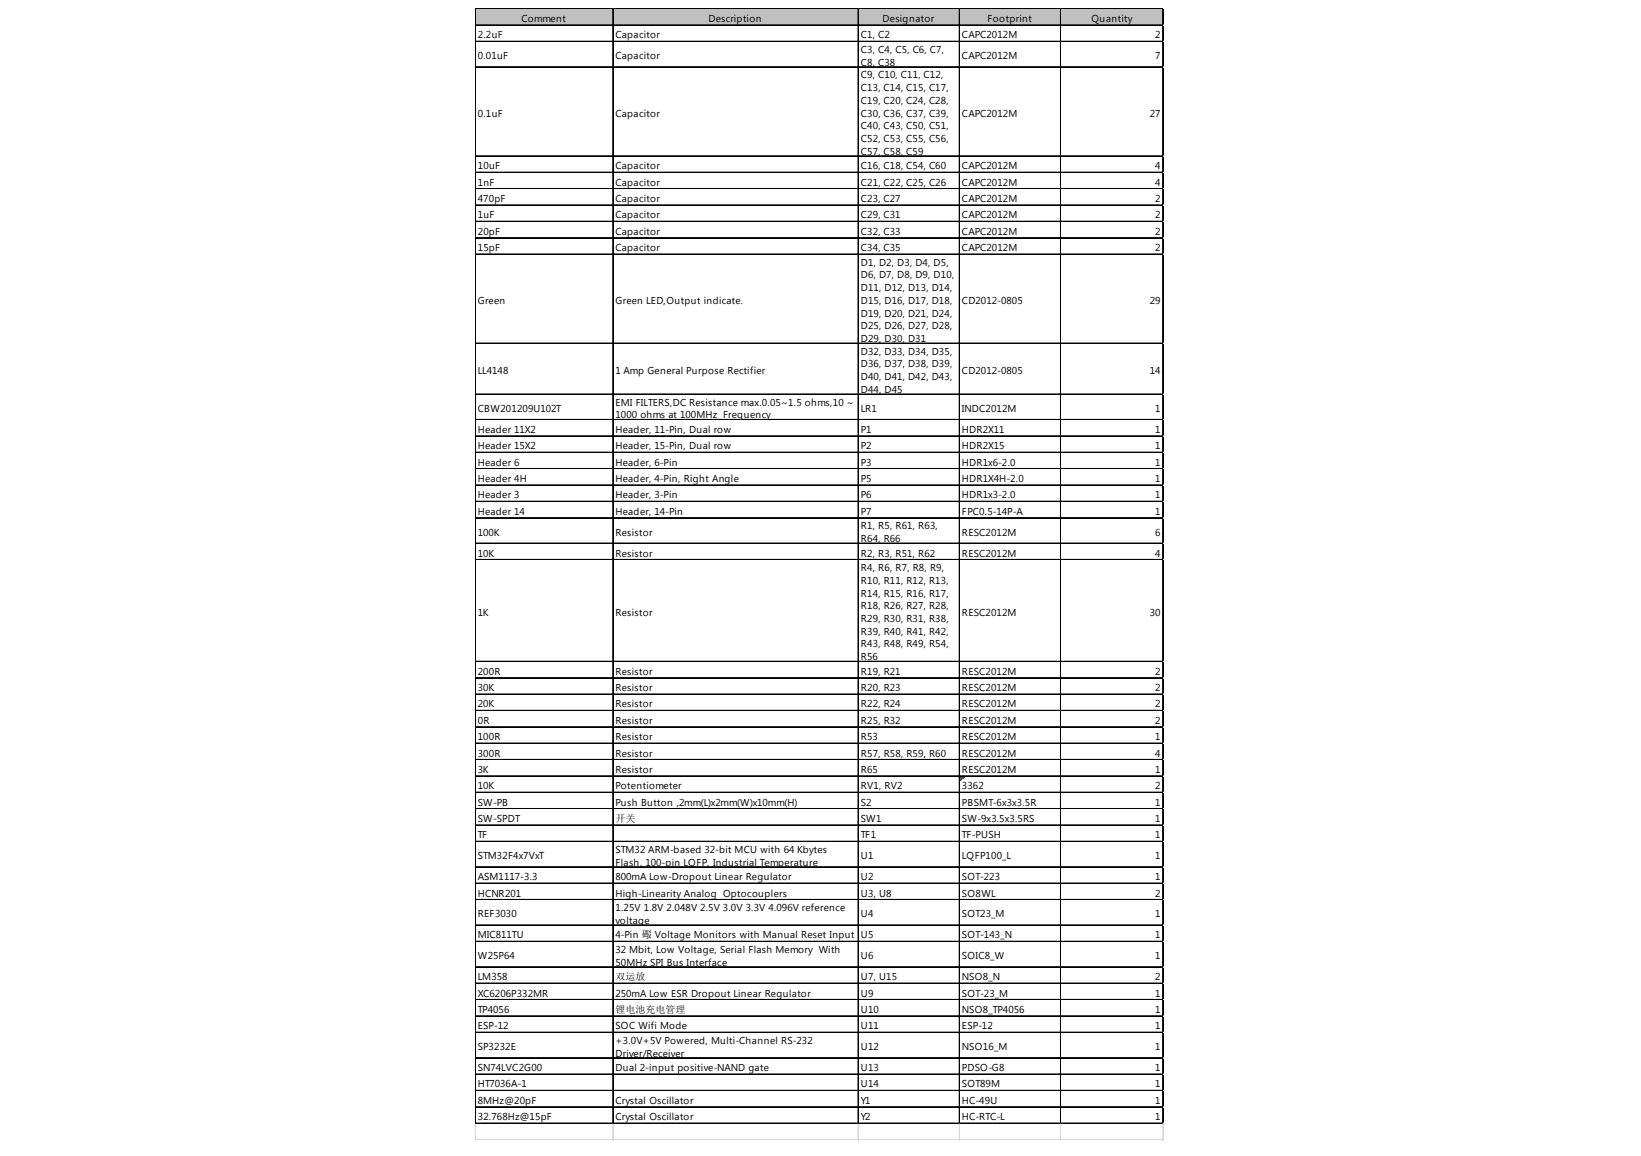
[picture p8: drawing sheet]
<svg xmlns="http://www.w3.org/2000/svg" width="287mm" height="202mm" viewBox="0 0 287 202" stroke-linecap="round" stroke-linejoin="round" font-family="sans-serif">
<defs><g id="words">
<g font-size="1.7">
<text x="91.1" y="3.8">Comment</text>
<text x="123.8" y="3.8">Description</text>
<text x="154.3" y="3.8">Designator</text>
<text x="172.6" y="3.8">Footprint</text>
<text x="190.8" y="3.8">Quantity</text>
<text x="83.5" y="6.7">2.2uF</text>
<text x="83.5" y="10.4">0.01uF</text>
<text x="107.6" y="6.7">Capacitor</text>
<text x="107.6" y="10.4">Capacitor</text>
<text x="150.4" y="6.7">C1, C2</text>
<text x="150.4" y="9.3">C3, C4, C5, C6, C7,</text>
<text x="150.4" y="11.5">C8, C38</text>
<text x="168.1" y="6.7">CAPC2012M</text>
<text x="168.1" y="10.4">CAPC2012M</text>
<text x="201.9" y="6.7">2</text>
<text x="201.9" y="10.4">7</text>
<text x="150.4" y="13.7">C9, C10, C11, C12,</text>
<text x="150.4" y="15.9">C13, C14, C15, C17,</text>
<text x="83.5" y="20.4">0.1uF</text>
<text x="107.6" y="20.4">Capacitor</text>
<text x="150.4" y="18.2">C19, C20, C24, C28,</text>
<text x="150.4" y="20.4">C30, C36, C37, C39,</text>
<text x="150.4" y="22.6">C40, C43, C50, C51,</text>
<text x="168.1" y="20.4">CAPC2012M</text>
<text x="201" y="20.4">27</text>
<text x="83.5" y="29.6">10uF</text>
<text x="107.6" y="29.6">Capacitor</text>
<text x="150.4" y="24.8">C52, C53, C55, C56,</text>
<text x="150.4" y="27.1">C57, C58, C59</text>
<text x="150.4" y="29.6">C16, C18, C54, C60</text>
<text x="168.1" y="29.6">CAPC2012M</text>
<text x="201.9" y="29.6">4</text>
<text x="83.5" y="32.5">1nF</text>
<text x="83.5" y="35.3">470pF</text>
<text x="107.6" y="32.5">Capacitor</text>
<text x="107.6" y="35.3">Capacitor</text>
<text x="150.4" y="32.5">C21, C22, C25, C26</text>
<text x="150.4" y="35.3">C23, C27</text>
<text x="168.1" y="32.5">CAPC2012M</text>
<text x="168.1" y="35.3">CAPC2012M</text>
<text x="201.9" y="32.5">4</text>
<text x="201.9" y="35.3">2</text>
<text x="83.5" y="38.2">1uF</text>
<text x="83.5" y="41">20pF</text>
<text x="107.6" y="38.2">Capacitor</text>
<text x="107.6" y="41">Capacitor</text>
<text x="150.4" y="38.2">C29, C31</text>
<text x="150.4" y="41">C32, C33</text>
<text x="168.1" y="38.2">CAPC2012M</text>
<text x="168.1" y="41">CAPC2012M</text>
<text x="201.9" y="38.2">2</text>
<text x="201.9" y="41">2</text>
<text x="83.5" y="43.9">15pF</text>
<text x="107.6" y="43.9">Capacitor</text>
<text x="150.4" y="43.9">C34, C35</text>
<text x="150.4" y="46.4">D1, D2, D3, D4, D5,</text>
<text x="168.1" y="43.9">CAPC2012M</text>
<text x="201.9" y="43.9">2</text>
<text x="83.5" y="53.1">Green</text>
<text x="107.6" y="53.1">Green LED,Output indicate.</text>
<text x="150.4" y="48.7">D6, D7, D8, D9, D10,</text>
<text x="150.4" y="50.9">D11, D12, D13, D14,</text>
<text x="150.4" y="53.1">D15, D16, D17, D18,</text>
<text x="168.1" y="53.1">CD2012-0805</text>
<text x="201" y="53.1">29</text>
<text x="150.4" y="55.4">D19, D20, D21, D24,</text>
<text x="150.4" y="57.6">D25, D26, D27, D28,</text>
<text x="150.4" y="59.8">D29, D30, D31</text>
<text x="83.5" y="65.4">LL4148</text>
<text x="107.6" y="65.4">1 Amp General Purpose Rectifier</text>
<text x="150.4" y="62">D32, D33, D34, D35,</text>
<text x="150.4" y="64.3">D36, D37, D38, D39,</text>
<text x="168.1" y="65.4">CD2012-0805</text>
<text x="201" y="65.4">14</text>
<text x="107.6" y="70.9">EMI FILTERS,DC Resistance max.0.05~1.5 ohms,10 ~</text>
<text x="150.4" y="66.5">D40, D41, D42, D43,</text>
<text x="150.4" y="68.7">D44, D45</text>
<text x="83.5" y="72">CBW201209U102T</text>
<text x="83.5" y="75.7">Header 11X2</text>
<text x="107.6" y="73.2">1000 ohms at 100MHz Frequency</text>
<text x="107.6" y="75.7">Header, 11-Pin, Dual row</text>
<text x="150.4" y="72">LR1</text>
<text x="150.4" y="75.7">P1</text>
<text x="168.1" y="72">INDC2012M</text>
<text x="168.1" y="75.7">HDR2X11</text>
<text x="201.9" y="72">1</text>
<text x="201.9" y="75.7">1</text>
<text x="83.5" y="78.6">Header 15X2</text>
<text x="83.5" y="81.4">Header 6</text>
<text x="107.6" y="78.6">Header, 15-Pin, Dual row</text>
<text x="107.6" y="81.4">Header, 6-Pin</text>
<text x="150.4" y="78.6">P2</text>
<text x="150.4" y="81.4">P3</text>
<text x="168.1" y="78.6">HDR2X15</text>
<text x="168.1" y="81.4">HDR1x6-2.0</text>
<text x="201.9" y="78.6">1</text>
<text x="201.9" y="81.4">1</text>
<text x="83.5" y="84.3">Header 4H</text>
<text x="83.5" y="87.1">Header 3</text>
<text x="107.6" y="84.3">Header, 4-Pin, Right Angle</text>
<text x="107.6" y="87.1">Header, 3-Pin</text>
<text x="150.4" y="84.3">P5</text>
<text x="150.4" y="87.1">P6</text>
<text x="168.1" y="84.3">HDR1X4H-2.0</text>
<text x="168.1" y="87.1">HDR1x3-2.0</text>
<text x="201.9" y="84.3">1</text>
<text x="201.9" y="87.1">1</text>
<text x="83.5" y="90">Header 14</text>
<text x="83.5" y="93.7">100K</text>
<text x="107.6" y="90">Header, 14-Pin</text>
<text x="107.6" y="93.7">Resistor</text>
<text x="150.4" y="90">P7</text>
<text x="150.4" y="92.6">R1, R5, R61, R63,</text>
<text x="150.4" y="94.8">R64, R66</text>
<text x="168.1" y="90">FPC0.5-14P-A</text>
<text x="168.1" y="93.7">RESC2012M</text>
<text x="201.9" y="90">1</text>
<text x="201.9" y="93.7">6</text>
<text x="83.5" y="97.3">10K</text>
<text x="107.6" y="97.3">Resistor</text>
<text x="150.4" y="97.3">R2, R3, R51, R62</text>
<text x="150.4" y="99.9">R4, R6, R7, R8, R9,</text>
<text x="168.1" y="97.3">RESC2012M</text>
<text x="201.9" y="97.3">4</text>
<text x="83.5" y="107.7">1K</text>
<text x="107.6" y="107.7">Resistor</text>
<text x="150.4" y="102.1">R10, R11, R12, R13,</text>
<text x="150.4" y="104.3">R14, R15, R16, R17,</text>
<text x="150.4" y="106.5">R18, R26, R27, R28,</text>
<text x="168.1" y="107.7">RESC2012M</text>
<text x="201" y="107.7">30</text>
<text x="150.4" y="108.8">R29, R30, R31, R38,</text>
<text x="150.4" y="111">R39, R40, R41, R42,</text>
<text x="150.4" y="113.2">R43, R48, R49, R54,</text>
<text x="83.5" y="118">200R</text>
<text x="107.6" y="118">Resistor</text>
<text x="150.4" y="115.4">R56</text>
<text x="150.4" y="118">R19, R21</text>
<text x="168.1" y="118">RESC2012M</text>
<text x="201.9" y="118">2</text>
<text x="83.5" y="120.8">30K</text>
<text x="83.5" y="123.7">20K</text>
<text x="107.6" y="120.8">Resistor</text>
<text x="107.6" y="123.7">Resistor</text>
<text x="150.4" y="120.8">R20, R23</text>
<text x="150.4" y="123.7">R22, R24</text>
<text x="168.1" y="120.8">RESC2012M</text>
<text x="168.1" y="123.7">RESC2012M</text>
<text x="201.9" y="120.8">2</text>
<text x="201.9" y="123.7">2</text>
<text x="83.5" y="126.6">0R</text>
<text x="83.5" y="129.4">100R</text>
<text x="107.6" y="126.6">Resistor</text>
<text x="107.6" y="129.4">Resistor</text>
<text x="150.4" y="126.6">R25, R32</text>
<text x="150.4" y="129.4">R53</text>
<text x="168.1" y="126.6">RESC2012M</text>
<text x="168.1" y="129.4">RESC2012M</text>
<text x="201.9" y="126.6">2</text>
<text x="201.9" y="129.4">1</text>
<text x="83.5" y="132.3">300R</text>
<text x="83.5" y="135.2">3K</text>
<text x="107.6" y="132.3">Resistor</text>
<text x="107.6" y="135.2">Resistor</text>
<text x="150.4" y="132.3">R57, R58, R59, R60</text>
<text x="150.4" y="135.2">R65</text>
<text x="168.1" y="132.3">RESC2012M</text>
<text x="168.1" y="135.2">RESC2012M</text>
<text x="201.9" y="132.3">4</text>
<text x="201.9" y="135.2">1</text>
<text x="83.5" y="138">10K</text>
<text x="83.5" y="140.9">SW-PB</text>
<text x="83.5" y="143.7">SW-SPDT</text>
<text x="107.6" y="138">Potentiometer</text>
<text x="107.6" y="140.9">Push Button ,2mm(L)x2mm(W)x10mm(H)</text>
<text x="107.6" y="143.7">开关</text>
<text x="150.4" y="138">RV1, RV2</text>
<text x="150.4" y="140.9">S2</text>
<text x="150.4" y="143.7">SW1</text>
<text x="168.1" y="138">3362</text>
<text x="168.1" y="140.9">PBSMT-6x3x3.5R</text>
<text x="168.1" y="143.7">SW-9x3.5x3.5RS</text>
<text x="201.9" y="138">2</text>
<text x="201.9" y="140.9">1</text>
<text x="201.9" y="143.7">1</text>
<text x="83.5" y="146.6">TF</text>
<text x="107.6" y="149.1">STM32 ARM-based 32-bit MCU with 64 Kbytes</text>
<text x="150.4" y="146.6">TF1</text>
<text x="168.1" y="146.6">TF-PUSH</text>
<text x="201.9" y="146.6">1</text>
<text x="83.5" y="150.3">STM32F4x7VxT</text>
<text x="83.5" y="153.9">ASM1117-3.3</text>
<text x="107.6" y="151.4">Flash, 100-pin LQFP, Industrial Temperature</text>
<text x="107.6" y="153.9">800mA Low-Dropout Linear Regulator</text>
<text x="150.4" y="150.3">U1</text>
<text x="150.4" y="153.9">U2</text>
<text x="168.1" y="150.3">LQFP100_L</text>
<text x="168.1" y="153.9">SOT-223</text>
<text x="201.9" y="150.3">1</text>
<text x="201.9" y="153.9">1</text>
<text x="83.5" y="156.8">HCNR201</text>
<text x="83.5" y="160.4">REF3030</text>
<text x="107.6" y="156.8">High-Linearity Analog Optocouplers</text>
<text x="107.6" y="159.3">1.25V 1.8V 2.048V 2.5V 3.0V 3.3V 4.096V reference</text>
<text x="107.6" y="161.5">voltage</text>
<text x="150.4" y="156.8">U3, U8</text>
<text x="150.4" y="160.4">U4</text>
<text x="168.1" y="156.8">SO8WL</text>
<text x="168.1" y="160.4">SOT23_M</text>
<text x="201.9" y="156.8">2</text>
<text x="201.9" y="160.4">1</text>
<text x="83.5" y="164.1">MIC811TU</text>
<text x="83.5" y="167.7">W25P64</text>
<text x="107.6" y="164.1">4-Pin 礟 Voltage Monitors with Manual Reset Input</text>
<text x="107.6" y="166.6">32 Mbit, Low Voltage, Serial Flash Memory With</text>
<text x="150.4" y="164.1">U5</text>
<text x="150.4" y="167.7">U6</text>
<text x="168.1" y="164.1">SOT-143_N</text>
<text x="168.1" y="167.7">SOIC8_W</text>
<text x="201.9" y="164.1">1</text>
<text x="201.9" y="167.7">1</text>
<text x="83.5" y="171.4">LM358</text>
<text x="107.6" y="168.9">50MHz SPI Bus Interface</text>
<text x="107.6" y="171.3">双运放</text>
<text x="150.4" y="171.4">U7, U15</text>
<text x="168.1" y="171.4">NSO8_N</text>
<text x="201.9" y="171.4">2</text>
<text x="83.5" y="174.3">XC6206P332MR</text>
<text x="83.5" y="177.1">TP4056</text>
<text x="83.5" y="180">ESP-12</text>
<text x="107.6" y="174.3">250mA Low ESR Dropout Linear Regulator</text>
<text x="107.6" y="177.1">锂电池充电管理</text>
<text x="107.6" y="180">SOC Wifi Mode</text>
<text x="150.4" y="174.3">U9</text>
<text x="150.4" y="177.1">U10</text>
<text x="150.4" y="180">U11</text>
<text x="168.1" y="174.3">SOT-23_M</text>
<text x="168.1" y="177.1">NSO8_TP4056</text>
<text x="168.1" y="180">ESP-12</text>
<text x="201.9" y="174.3">1</text>
<text x="201.9" y="177.1">1</text>
<text x="201.9" y="180">1</text>
<text x="83.5" y="183.6">SP3232E</text>
<text x="107.6" y="182.5">+3.0V+5V Powered, Multi-Channel RS-232</text>
<text x="107.6" y="184.8">Driver/Receiver</text>
<text x="150.4" y="183.6">U12</text>
<text x="168.1" y="183.6">NSO16_M</text>
<text x="201.9" y="183.6">1</text>
<text x="83.5" y="187.3">SN74LVC2G00</text>
<text x="83.5" y="190.2">HT7036A-1</text>
<text x="107.6" y="187.3">Dual 2-input positive-NAND gate</text>
<text x="150.4" y="187.3">U13</text>
<text x="150.4" y="190.2">U14</text>
<text x="168.1" y="187.3">PDSO-G8</text>
<text x="168.1" y="190.2">SOT89M</text>
<text x="201.9" y="187.3">1</text>
<text x="201.9" y="190.2">1</text>
<text x="83.5" y="193">8MHz@20pF</text>
<text x="83.5" y="195.9">32.768Hz@15pF</text>
<text x="107.6" y="193">Crystal Oscillator</text>
<text x="107.6" y="195.9">Crystal Oscillator</text>
<text x="150.4" y="193">Y1</text>
<text x="150.4" y="195.9">Y2</text>
<text x="168.1" y="193">HC-49U</text>
<text x="168.1" y="195.9">HC-RTC-L</text>
<text x="201.9" y="193">1</text>
<text x="201.9" y="195.9">1</text>
</g>
</g></defs>
<path d="M83.1 1.6h120.3v2.9h-120.3z" fill="#c0c0c0"/>
<path d="M167.8 135.8h.8" fill="none" stroke="#008000" stroke-width=".17"/>
<path d="M167.8 135.8h.8v.2h-.8z" fill="#008000"/>
<path d="M167.8 136h.6" fill="none" stroke="#008000" stroke-width=".17"/>
<path d="M167.8 136h.6v.1h-.6z" fill="#008000"/>
<path d="M167.8 136.1h.5" fill="none" stroke="#008000" stroke-width=".17"/>
<path d="M167.8 136.1h.5v.2h-.5z" fill="#008000"/>
<path d="M167.8 136.3h.3" fill="none" stroke="#008000" stroke-width=".17"/>
<path d="M167.8 136.3h.3v.1h-.3z" fill="#008000"/>
<path d="M167.8 136.4h.2" fill="none" stroke="#008000" stroke-width=".17"/>
<path d="M167.8 136.4h.2v.2h-.2z" fill="#008000"/>
<g fill="none" stroke="#000" stroke-width=".17">
<path d="M83 1.5v195M83.1 1.5v195M83.2 1.5h120.2M83.2 1.6h120.2M83.2 4.3h120.2M83.2 4.4h120.2M83.2 7.2h120.2M83.2 7.3h120.2M83.2 11.7h120.2M107.1 1.6v194.9M107.2 1.6v194.9M150 1.6v194.9"/>
<path d="M167.7 1.6v194.9M185.3 1.6v194.9M185.4 1.6v194.9M203.2 1.6v194.9M203.3 1.6v194.9M83.2 27.2h120.2M83.2 27.3h120.2M83.2 30.1h120.2M83.2 30.2h120.2M83.2 33h120.2M83.2 35.8h120.2M83.2 35.9h120.2"/>
<path d="M83.2 38.7h120.2M83.2 38.8h120.2M83.2 41.5h120.2M83.2 41.6h120.2M83.2 44.4h120.2M83.2 44.5h120.2M83.2 60h120.2M83.2 60.1h120.2M83.2 68.9h120.2M83.2 69h120.2M83.2 73.3h120.2M83.2 73.4h120.2"/>
<path d="M83.2 76.2h120.2M83.2 76.3h120.2M83.2 79.1h120.2M83.2 81.9h120.2M83.2 82h120.2M83.2 84.8h120.2M83.2 84.9h120.2M83.2 87.6h120.2M83.2 87.7h120.2M83.2 90.5h120.2M83.2 90.6h120.2M83.2 95h120.2"/>
<path d="M83.2 97.8h120.2M83.2 97.9h120.2M83.2 115.6h120.2M83.2 115.7h120.2M83.2 118.5h120.2M83.2 118.6h120.2M83.2 121.3h120.2M83.2 121.4h120.2M83.2 124.2h120.2M83.2 124.3h120.2M83.2 127.1h120.2M83.2 129.9h120.2"/>
<path d="M83.2 130h120.2M83.2 132.8h120.2M83.2 132.9h120.2M83.2 135.7h120.2M83.2 138.5h120.2M83.2 138.6h120.2M83.2 141.4h120.2M83.2 141.5h120.2M83.2 144.2h120.2M83.2 144.3h120.2M83.2 147.1h120.2M83.2 147.2h120.2"/>
<path d="M83.2 151.5h120.2M83.2 151.6h120.2M83.2 154.4h120.2M83.2 154.5h120.2M83.2 157.3h120.2M83.2 157.4h120.2M83.2 161.7h120.2M83.2 161.8h120.2M83.2 164.6h120.2M83.2 164.7h120.2M83.2 169h120.2M83.2 169.1h120.2"/>
<path d="M83.2 171.9h120.2M83.2 172h120.2M83.2 174.8h120.2M83.2 177.6h120.2M83.2 177.7h120.2M83.2 180.5h120.2M83.2 180.6h120.2M83.2 184.9h120.2M83.2 185h120.2M83.2 187.8h120.2M83.2 187.9h120.2M83.2 190.7h120.2"/>
<path d="M83.2 193.5h120.2M83.2 193.6h120.2M83.2 196.4h120.2M83.2 196.5h120.2"/>
</g>
<path d="M203.4 1.5h.1M83 196.5v2.9M83.1 196.5v2.9M107.1 196.5v2.9M107.2 196.5v2.9M150 196.5v2.9M167.7 196.5v2.9M185.3 196.5v2.9M185.4 196.5v2.9M203.2 196.5v2.9M203.3 196.5v2.9" fill="none" stroke="#dadcdd" stroke-width=".17"/>
<path d="M203.4 1.5v.1z" fill="#dadcdd"/>
<path d="M203.4 4.3h.1" fill="none" stroke="#dadcdd" stroke-width=".17"/>
<path d="M203.4 4.3v.2z" fill="#dadcdd"/>
<path d="M203.4 7.2h.1" fill="none" stroke="#dadcdd" stroke-width=".17"/>
<path d="M203.4 7.2v.2z" fill="#dadcdd"/>
<path d="M203.4 11.7h.1" fill="none" stroke="#dadcdd" stroke-width=".17"/>
<path d="M203.4 11.7v.1z" fill="#dadcdd"/>
<path d="M203.4 27.2h.1" fill="none" stroke="#dadcdd" stroke-width=".17"/>
<path d="M203.4 27.2v.2z" fill="#dadcdd"/>
<path d="M203.4 30.1h.1" fill="none" stroke="#dadcdd" stroke-width=".17"/>
<path d="M203.4 30.1v.2z" fill="#dadcdd"/>
<path d="M203.4 33h.1" fill="none" stroke="#dadcdd" stroke-width=".17"/>
<path d="M203.4 33v.1z" fill="#dadcdd"/>
<path d="M203.4 35.8h.1" fill="none" stroke="#dadcdd" stroke-width=".17"/>
<path d="M203.4 35.8v.2z" fill="#dadcdd"/>
<path d="M203.4 38.7h.1" fill="none" stroke="#dadcdd" stroke-width=".17"/>
<path d="M203.4 38.7v.1z" fill="#dadcdd"/>
<path d="M203.4 41.5h.1" fill="none" stroke="#dadcdd" stroke-width=".17"/>
<path d="M203.4 41.5v.2z" fill="#dadcdd"/>
<path d="M203.4 44.4h.1" fill="none" stroke="#dadcdd" stroke-width=".17"/>
<path d="M203.4 44.4v.2z" fill="#dadcdd"/>
<path d="M203.4 60h.1" fill="none" stroke="#dadcdd" stroke-width=".17"/>
<path d="M203.4 60v.1z" fill="#dadcdd"/>
<path d="M203.4 68.9h.1" fill="none" stroke="#dadcdd" stroke-width=".17"/>
<path d="M203.4 68.9v.1z" fill="#dadcdd"/>
<path d="M203.4 73.3h.1" fill="none" stroke="#dadcdd" stroke-width=".17"/>
<path d="M203.4 73.3v.2z" fill="#dadcdd"/>
<path d="M203.4 76.2h.1" fill="none" stroke="#dadcdd" stroke-width=".17"/>
<path d="M203.4 76.2v.2z" fill="#dadcdd"/>
<path d="M203.4 79.1h.1" fill="none" stroke="#dadcdd" stroke-width=".17"/>
<path d="M203.4 79.1v.1z" fill="#dadcdd"/>
<path d="M203.4 81.9h.1" fill="none" stroke="#dadcdd" stroke-width=".17"/>
<path d="M203.4 81.9v.2z" fill="#dadcdd"/>
<path d="M203.4 84.8h.1" fill="none" stroke="#dadcdd" stroke-width=".17"/>
<path d="M203.4 84.8v.1z" fill="#dadcdd"/>
<path d="M203.4 87.6h.1" fill="none" stroke="#dadcdd" stroke-width=".17"/>
<path d="M203.4 87.6v.2z" fill="#dadcdd"/>
<path d="M203.4 90.5h.1" fill="none" stroke="#dadcdd" stroke-width=".17"/>
<path d="M203.4 90.5v.2z" fill="#dadcdd"/>
<path d="M203.4 95h.1" fill="none" stroke="#dadcdd" stroke-width=".17"/>
<path d="M203.4 95v.1z" fill="#dadcdd"/>
<path d="M203.4 97.8h.1" fill="none" stroke="#dadcdd" stroke-width=".17"/>
<path d="M203.4 97.8v.2z" fill="#dadcdd"/>
<path d="M203.4 115.6h.1" fill="none" stroke="#dadcdd" stroke-width=".17"/>
<path d="M203.4 115.6v.2z" fill="#dadcdd"/>
<path d="M203.4 118.5h.1" fill="none" stroke="#dadcdd" stroke-width=".17"/>
<path d="M203.4 118.5v.1z" fill="#dadcdd"/>
<path d="M203.4 121.3h.1" fill="none" stroke="#dadcdd" stroke-width=".17"/>
<path d="M203.4 121.3v.2z" fill="#dadcdd"/>
<path d="M203.4 124.2h.1" fill="none" stroke="#dadcdd" stroke-width=".17"/>
<path d="M203.4 124.2v.2z" fill="#dadcdd"/>
<path d="M203.4 127.1h.1" fill="none" stroke="#dadcdd" stroke-width=".17"/>
<path d="M203.4 127.1v.1z" fill="#dadcdd"/>
<path d="M203.4 129.9h.1" fill="none" stroke="#dadcdd" stroke-width=".17"/>
<path d="M203.4 129.9v.2z" fill="#dadcdd"/>
<path d="M203.4 132.8h.1" fill="none" stroke="#dadcdd" stroke-width=".17"/>
<path d="M203.4 132.8v.1z" fill="#dadcdd"/>
<path d="M203.4 135.7h.1" fill="none" stroke="#dadcdd" stroke-width=".17"/>
<path d="M203.4 135.7v.1z" fill="#dadcdd"/>
<path d="M203.4 138.5h.1" fill="none" stroke="#dadcdd" stroke-width=".17"/>
<path d="M203.4 138.5v.2z" fill="#dadcdd"/>
<path d="M203.4 141.4h.1" fill="none" stroke="#dadcdd" stroke-width=".17"/>
<path d="M203.4 141.4v.1z" fill="#dadcdd"/>
<path d="M203.4 144.2h.1" fill="none" stroke="#dadcdd" stroke-width=".17"/>
<path d="M203.4 144.2v.2z" fill="#dadcdd"/>
<path d="M203.4 147.1h.1" fill="none" stroke="#dadcdd" stroke-width=".17"/>
<path d="M203.4 147.1v.2z" fill="#dadcdd"/>
<path d="M203.4 151.5h.1" fill="none" stroke="#dadcdd" stroke-width=".17"/>
<path d="M203.4 151.5v.2z" fill="#dadcdd"/>
<path d="M203.4 154.4h.1" fill="none" stroke="#dadcdd" stroke-width=".17"/>
<path d="M203.4 154.4v.2z" fill="#dadcdd"/>
<path d="M203.4 157.3h.1" fill="none" stroke="#dadcdd" stroke-width=".17"/>
<path d="M203.4 157.3v.1z" fill="#dadcdd"/>
<path d="M203.4 161.7h.1" fill="none" stroke="#dadcdd" stroke-width=".17"/>
<path d="M203.4 161.7v.2z" fill="#dadcdd"/>
<path d="M203.4 164.6h.1" fill="none" stroke="#dadcdd" stroke-width=".17"/>
<path d="M203.4 164.6v.1z" fill="#dadcdd"/>
<path d="M203.4 169h.1" fill="none" stroke="#dadcdd" stroke-width=".17"/>
<path d="M203.4 169v.2z" fill="#dadcdd"/>
<path d="M203.4 171.9h.1" fill="none" stroke="#dadcdd" stroke-width=".17"/>
<path d="M203.4 171.9v.2z" fill="#dadcdd"/>
<path d="M203.4 174.8h.1" fill="none" stroke="#dadcdd" stroke-width=".17"/>
<path d="M203.4 174.8v.1z" fill="#dadcdd"/>
<path d="M203.4 177.6h.1" fill="none" stroke="#dadcdd" stroke-width=".17"/>
<path d="M203.4 177.6v.2z" fill="#dadcdd"/>
<path d="M203.4 180.5h.1" fill="none" stroke="#dadcdd" stroke-width=".17"/>
<path d="M203.4 180.5v.1z" fill="#dadcdd"/>
<path d="M203.4 184.9h.1" fill="none" stroke="#dadcdd" stroke-width=".17"/>
<path d="M203.4 184.9v.2z" fill="#dadcdd"/>
<path d="M203.4 187.8h.1" fill="none" stroke="#dadcdd" stroke-width=".17"/>
<path d="M203.4 187.8v.2z" fill="#dadcdd"/>
<path d="M203.4 190.7h.1" fill="none" stroke="#dadcdd" stroke-width=".17"/>
<path d="M203.4 190.7v.1z" fill="#dadcdd"/>
<path d="M203.4 193.5h.1" fill="none" stroke="#dadcdd" stroke-width=".17"/>
<path d="M203.4 193.5v.2z" fill="#dadcdd"/>
<path d="M203.4 196.4h.1" fill="none" stroke="#dadcdd" stroke-width=".17"/>
<path d="M203.4 196.4v.1z" fill="#dadcdd"/>
<path d="M83 199.2h120.4M83 199.3h120.4" fill="none" stroke="#dadcdd" stroke-width=".17"/>
<use href="#words"/>
</svg>
